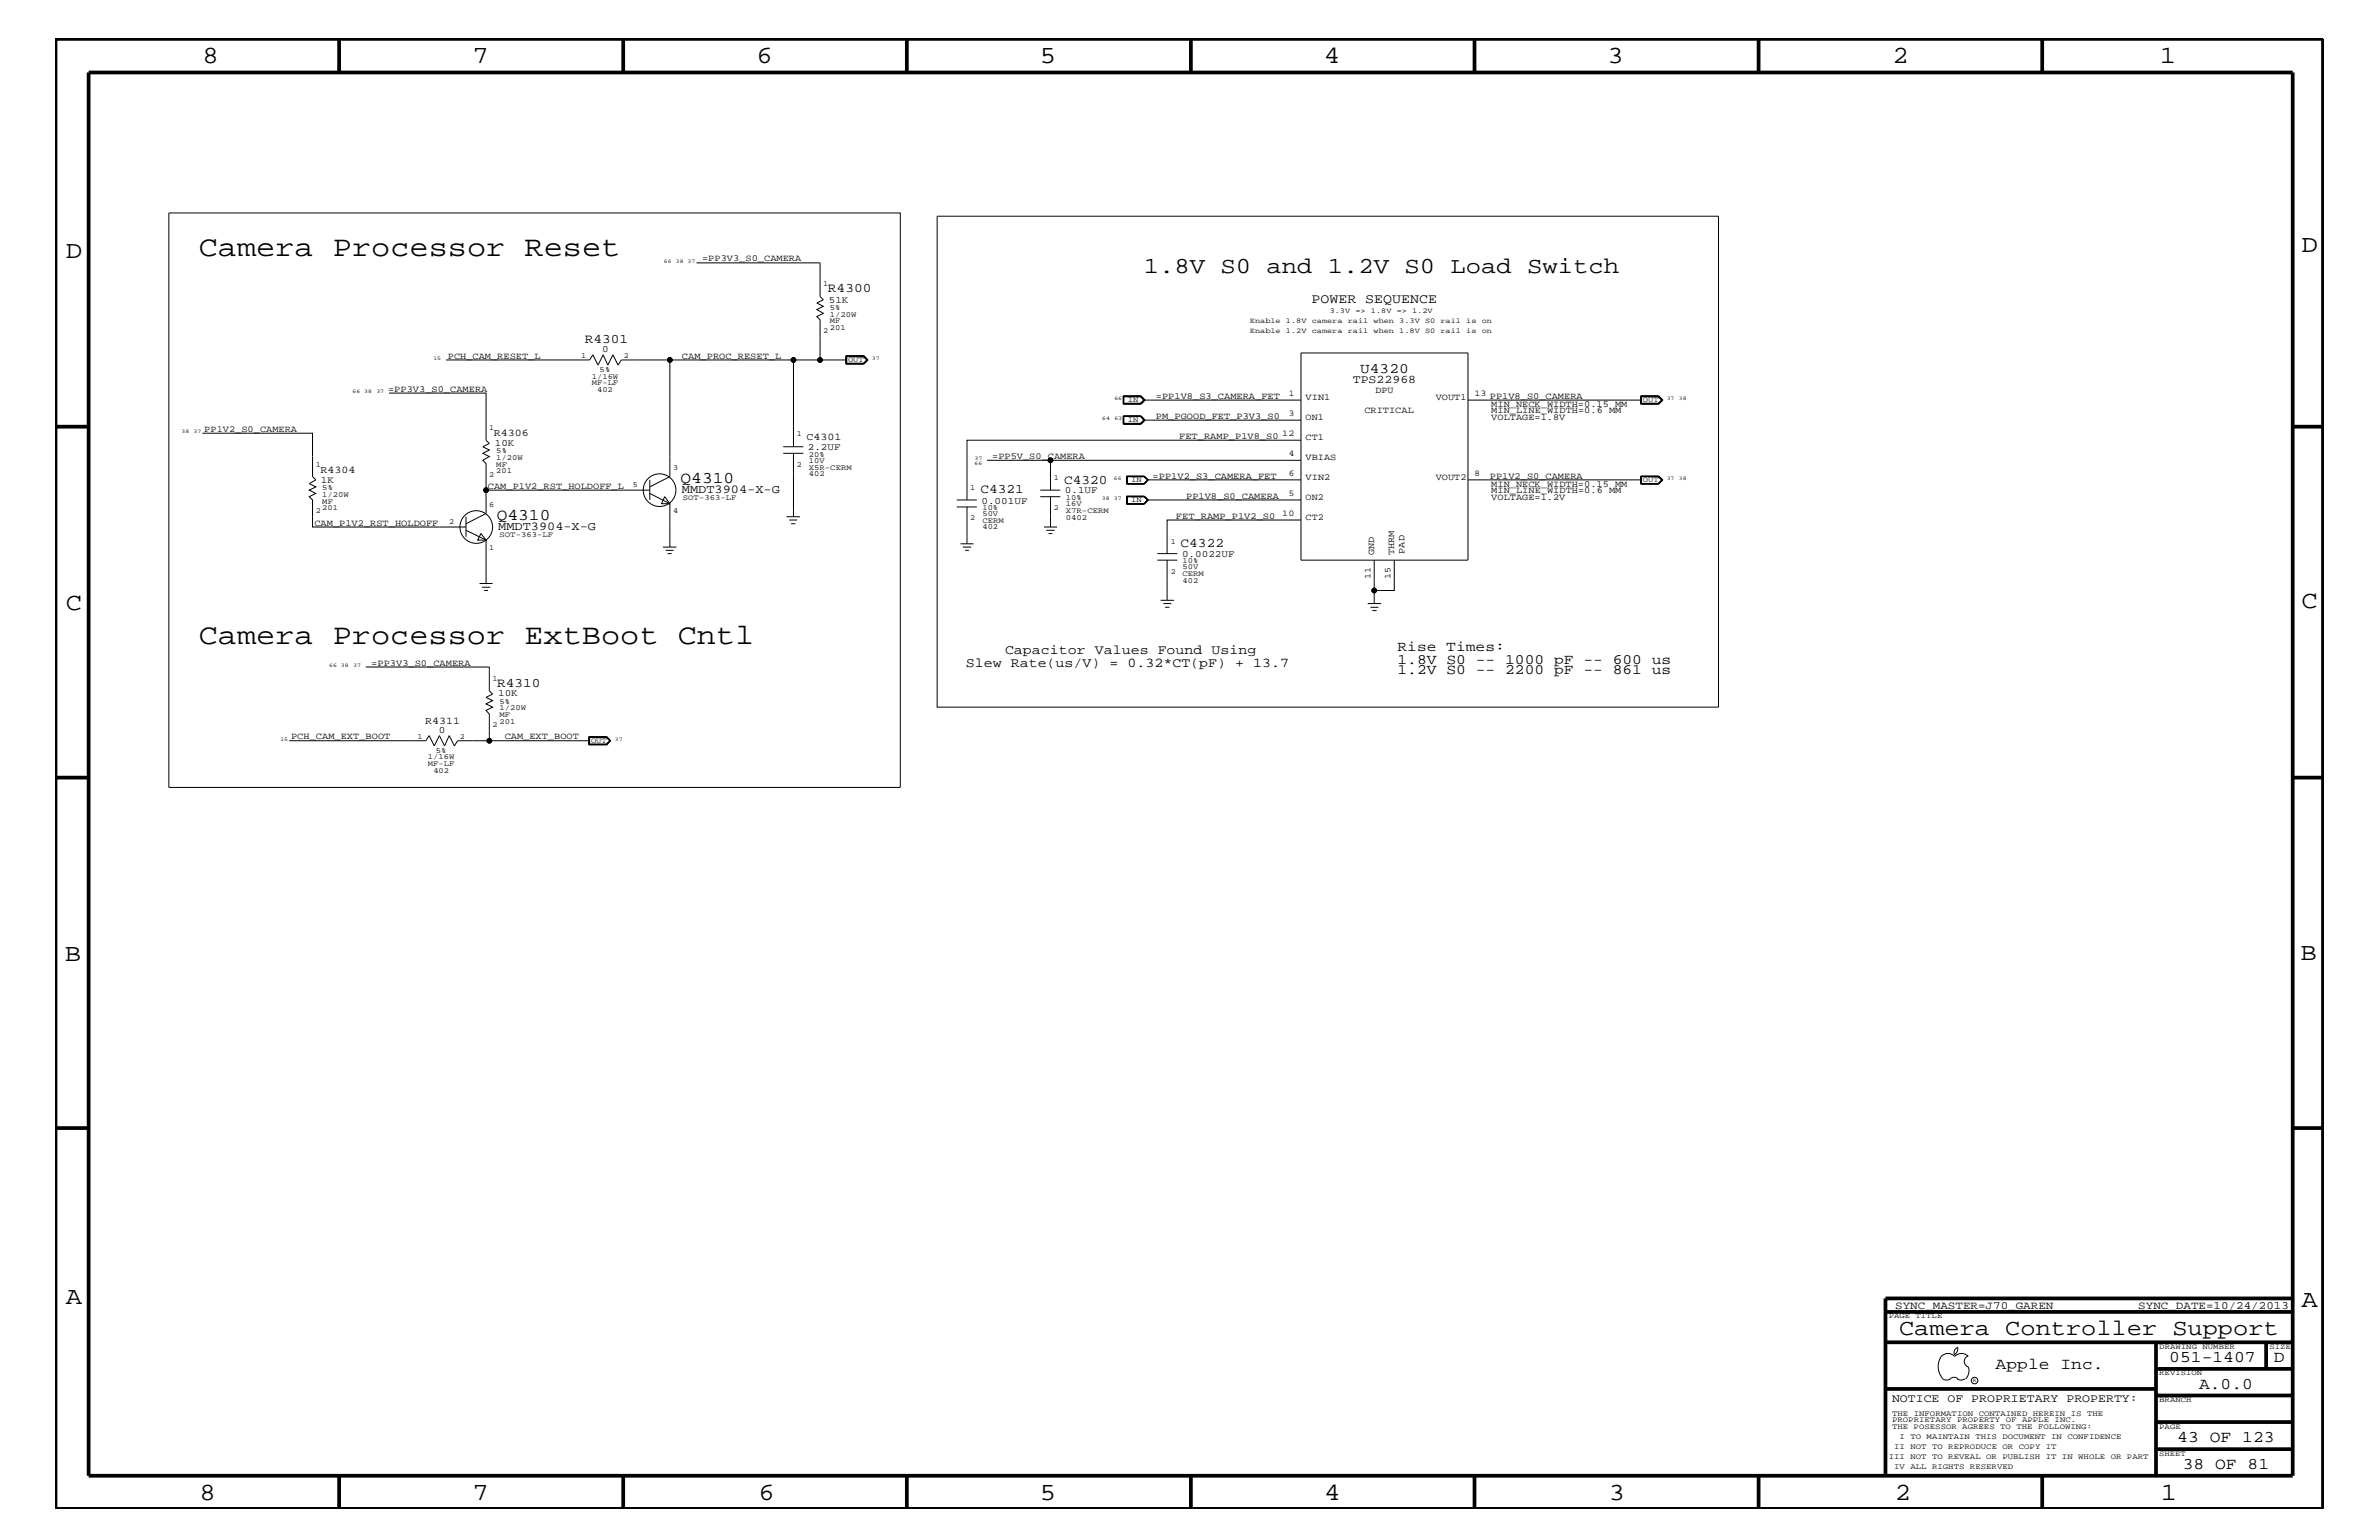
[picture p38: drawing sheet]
<svg xmlns="http://www.w3.org/2000/svg" width="432mm" height="279mm" viewBox="0 0 432 279" stroke-linecap="round" stroke-linejoin="round" font-family="sans-serif">
<defs><g id="words">
<g font-size="5.2">
<text x="36.1" y="46.5">Camera Processor Reset</text>
<text x="36.1" y="116.8">Camera Processor ExtBoot Cntl</text>
</g>
<g font-size="4.5">
<text x="36.7" y="11.5">8</text>
<text x="85.8" y="11.5">7</text>
<text x="137.3" y="11.5">6</text>
<text x="188.7" y="11.5">5</text>
<text x="240.3" y="11.5">4</text>
<text x="291.8" y="11.5">3</text>
<text x="343.5" y="11.5">2</text>
<text x="392" y="11.5">1</text>
<text x="11.9" y="46.8">D</text>
<text x="417.7" y="45.7">D</text>
<text x="11.9" y="110.6">C</text>
<text x="417.7" y="110.3">C</text>
<text x="11.8" y="174.3">B</text>
<text x="417.6" y="174.2">B</text>
<text x="11.9" y="236.7">A</text>
<text x="417.7" y="237.1">A</text>
<text x="36.2" y="272.1">8</text>
<text x="85.8" y="272.1">7</text>
<text x="137.7" y="272.1">6</text>
<text x="188.7" y="272.1">5</text>
<text x="240.4" y="272.1">4</text>
<text x="292" y="272.1">3</text>
<text x="343.9" y="272.1">2</text>
<text x="392.2" y="272.1">1</text>
</g>
<g font-size="4.1">
<text x="207.6" y="49.6">1.8V S0 and 1.2V S0 Load Switch</text>
<text x="344.7" y="242.3">Camera Controller Support</text>
</g>
<g font-size="3">
<text x="123.5" y="87.6">Q4310</text>
<text x="90.2" y="94.3">Q4310</text>
<text x="362.2" y="248.4">Apple Inc.</text>
<text x="393.7" y="247.1">051-1407</text>
<text x="399.2" y="252">A.0.0</text>
<text x="412.7" y="247.1">D</text>
<text x="395.2" y="261.6">43 OF 123</text>
<text x="396.2" y="266.6">38 OF 81</text>
</g>
<g font-size="2.6">
<text x="246.9" y="67.7">U4320</text>
<text x="253.7" y="118.1">Rise Times:</text>
<text x="253.7" y="122.3">1.2V S0 -- 2200 pF -- 861 us</text>
<text x="253.7" y="120.4">1.8V S0 -- 1000 pF -- 600 us</text>
</g>
<g font-size="2.5">
<text x="238" y="55">POWER SEQUENCE</text>
<text x="182.4" y="118.6">Capacitor Values Found Using</text>
<text x="175.3" y="121">Slew Rate(us/V) = 0.32*CT(pF) + 13.7</text>
</g>
<g font-size="2.4">
<text x="150.3" y="53">R4300</text>
<text x="106.1" y="62.3">R4301</text>
<text x="178" y="89.5">C4321</text>
<text x="193.1" y="87.7">C4320</text>
<text x="214.3" y="99.3">C4322</text>
<text x="90.3" y="124.6">R4310</text>
</g>
<g font-size="2.2">
<text x="123.8" y="89.5">MMDT3904-X-G</text>
<text x="90.4" y="96.2">MMDT3904-X-G</text>
</g>
<g font-size="2.1">
<text x="245.5" y="69.5">TPS22968</text>
<text x="343.4" y="254.4">NOTICE OF PROPRIETARY PROPERTY:</text>
</g>
<g font-size="2">
<text x="344" y="237.4">SYNC_MASTER=J70_GAREN</text>
<text x="388.1" y="237.4">SYNC_DATE=10/24/2013</text>
</g>
<g font-size="1.9">
<text x="89.7" y="79.1">R4306</text>
<text x="146.4" y="79.9">C4301</text>
<text x="58.2" y="85.8">R4304</text>
<text x="77.2" y="131.3">R4311</text>
</g>
<g font-size="1.8">
<text x="150.5" y="54.9">51K</text>
<text x="109.3" y="64">0</text>
<text x="89.8" y="80.9">10K</text>
<text x="146.6" y="81.6">2.2UF</text>
<text x="58.3" y="87.6">1K</text>
<text x="193.3" y="89.5">0.1UF</text>
<text x="178.1" y="91.4">0.001UF</text>
<text x="214.5" y="101">0.0022UF</text>
<text x="90.4" y="126.4">10K</text>
<text x="79.7" y="133">0</text>
</g>
<g font-size="1.7">
<text x="127.4" y="47.4">=PP3V3_S0_CAMERA</text>
<text x="81.3" y="65.1">PCH_CAM_RESET_L</text>
<text x="123.8" y="65.1">CAM_PROC_RESET_L</text>
<text x="70.4" y="71.1">=PP3V3_S0_CAMERA</text>
<text x="249.6" y="71.3">DPU</text>
<text x="209.8" y="76">PM_PGOOD_FET_P3V3_S0</text>
<text x="209.8" y="72.3">=PP1V8_S3_CAMERA_FET</text>
<text x="237" y="72.6">VIN1</text>
<text x="237" y="76.2">ON1</text>
<text x="247.6" y="75">CRITICAL</text>
<text x="260.6" y="72.6">VOUT1</text>
<text x="270.4" y="72.3">PP1V8_S0_CAMERA</text>
<text x="270.7" y="73.8">MIN_NECK_WIDTH=0.15 MM</text>
<text x="270.7" y="75">MIN_LINE_WIDTH=0.6 MM</text>
<text x="270.7" y="76.2">VOLTAGE=1.8V</text>
<text x="37.1" y="78.3">PP1V2_S0_CAMERA</text>
<text x="180.1" y="83.3">=PP5V_S0_CAMERA</text>
<text x="214" y="79.6">FET_RAMP_P1V8_S0</text>
<text x="237" y="83.5">VBIAS</text>
<text x="237" y="79.9">CT1</text>
<text x="88.6" y="88.7">CAM_P1V2_RST_HOLDOFF_L</text>
<text x="209.2" y="86.9">=PP1V2_S3_CAMERA_FET</text>
<text x="237" y="87.1">VIN2</text>
<text x="260.6" y="87.1">VOUT2</text>
<text x="270.4" y="86.9">PP1V2_S0_CAMERA</text>
<text x="270.7" y="88.3">MIN_NECK_WIDTH=0.15 MM</text>
<text x="270.7" y="89.5">MIN_LINE_WIDTH=0.6 MM</text>
<text x="57.1" y="95.4">CAM_P1V2_RST_HOLDOFF</text>
<text x="213.4" y="94.2">FET_RAMP_P1V2_S0</text>
<text x="215.3" y="90.5">PP1V8_S0_CAMERA</text>
<text x="237" y="90.7">ON2</text>
<text x="237" y="94.3">CT2</text>
<text x="270.7" y="90.7">VOLTAGE=1.2V</text>
<text x="249.4" y="100.8" transform="rotate(-90 249.4 100.8)">GND</text>
<text x="253.1" y="100.8" transform="rotate(-90 253.1 100.8)">THRM</text>
<text x="254.9" y="100.4" transform="rotate(-90 254.9 100.4)">PAD</text>
<text x="67.4" y="120.8">=PP3V3_S0_CAMERA</text>
<text x="52.8" y="134.1">PCH_CAM_EXT_BOOT</text>
<text x="91.6" y="134.1">CAM_EXT_BOOT</text>
</g>
<g font-size="1.6">
<text x="233.9" y="71.8">1</text>
<text x="267.6" y="71.8">13</text>
<text x="233.9" y="75.5">3</text>
<text x="232.7" y="79.1">12</text>
<text x="233.9" y="82.7">4</text>
<text x="233.9" y="86.4">6</text>
<text x="267.6" y="86.4">8</text>
<text x="232.7" y="93.7">10</text>
<text x="233.9" y="90">5</text>
<text x="248.8" y="105.1" transform="rotate(-90 248.8 105.1)">11</text>
<text x="252.4" y="105.1" transform="rotate(-90 252.4 105.1)">15</text>
</g>
<g font-size="1.4">
<text x="149.4" y="51.9">1</text>
<text x="150.6" y="58.6">MF</text>
<text x="150.6" y="57.4">1/20W</text>
<text x="150.6" y="56.2">5%</text>
<text x="150.6" y="59.8">201</text>
<text x="226.9" y="58.6">Enable 1.8V camera rail when 3.3V S0 rail is on</text>
<text x="241.3" y="56.8">3.3V =&gt; 1.8V =&gt; 1.2V</text>
<text x="105.5" y="64.9">1</text>
<text x="113.2" y="64.9">2</text>
<text x="149.4" y="60.4">2</text>
<text x="153.9" y="65.6">OUT</text>
<text x="226.9" y="60.4">Enable 1.2V camera rail when 1.8V S0 rail is on</text>
<text x="107.4" y="69.9">MF-LF</text>
<text x="107.4" y="68.7">1/16W</text>
<text x="108.4" y="71.1">402</text>
<text x="108.8" y="67.5">5%</text>
<text x="204.7" y="76.6">IN</text>
<text x="204.7" y="72.9">IN</text>
<text x="298.2" y="72.9">OUT</text>
<text x="88.8" y="78">1</text>
<text x="90.1" y="82.2">5%</text>
<text x="90.1" y="83.5">1/20W</text>
<text x="144.6" y="79.2">1</text>
<text x="146.8" y="82.8">20%</text>
<text x="146.8" y="83.9">10V</text>
<text x="57.3" y="84.7">1</text>
<text x="58.5" y="88.9">5%</text>
<text x="88.8" y="86.5">2</text>
<text x="90.1" y="84.7">MF</text>
<text x="90.1" y="85.9">201</text>
<text x="114.9" y="88.3">5</text>
<text x="122.2" y="85.3">3</text>
<text x="144.6" y="84.7">2</text>
<text x="146.8" y="85.2">X5R-CERM</text>
<text x="146.8" y="86.4">402</text>
<text x="176.1" y="88.9">1</text>
<text x="191.3" y="87.1">1</text>
<text x="205.3" y="87.5">IN</text>
<text x="298.2" y="87.5">OUT</text>
<text x="57.3" y="93.2">2</text>
<text x="58.5" y="91.4">MF</text>
<text x="58.5" y="92.6">201</text>
<text x="58.5" y="90.1">1/20W</text>
<text x="81.5" y="95">2</text>
<text x="88.8" y="92">6</text>
<text x="122.2" y="93.2">4</text>
<text x="124" y="90.7">SOT-363-LF</text>
<text x="176.1" y="94.3">2</text>
<text x="178.3" y="92.6">10%</text>
<text x="178.3" y="94.9">CERM</text>
<text x="178.3" y="93.7">50V</text>
<text x="191.3" y="92.6">2</text>
<text x="193.5" y="93.1">X7R-CERM</text>
<text x="193.5" y="91.8">16V</text>
<text x="193.5" y="90.7">10%</text>
<text x="193.5" y="94.3">0402</text>
<text x="205.3" y="91.1">IN</text>
<text x="88.8" y="99.9">1</text>
<text x="90.7" y="97.4">SOT-363-LF</text>
<text x="178.3" y="96">402</text>
<text x="212.5" y="98.7">1</text>
<text x="212.5" y="104.1">2</text>
<text x="214.6" y="103.3">50V</text>
<text x="214.6" y="104.6">CERM</text>
<text x="214.6" y="102.2">10%</text>
<text x="214.6" y="105.8">402</text>
<text x="89.4" y="123.5">1</text>
<text x="89.4" y="131.9">2</text>
<text x="90.7" y="130.2">MF</text>
<text x="90.7" y="131.3">201</text>
<text x="90.7" y="128.9">1/20W</text>
<text x="90.7" y="127.7">5%</text>
<text x="75.8" y="134.1">1</text>
<text x="77.7" y="137.8">1/16W</text>
<text x="79.1" y="136.6">5%</text>
<text x="83.5" y="134.1">2</text>
<text x="107.3" y="134.7">OUT</text>
<text x="77.7" y="139">MF-LF</text>
<text x="78.7" y="140.2">402</text>
<text x="342.8" y="239.2">PAGE TITLE</text>
<text x="391.9" y="244.7">DRAWING NUMBER</text>
<text x="411.9" y="244.7">SIZE</text>
<text x="391.9" y="249.5">REVISION</text>
<text x="343.4" y="256.8">THE INFORMATION CONTAINED HEREIN IS THE</text>
<text x="391.9" y="254.4">BRANCH</text>
<text x="343.4" y="258">PROPRIETARY PROPERTY OF APPLE INC.</text>
<text x="343.4" y="259.3">THE POSESSOR AGREES TO THE FOLLOWING:</text>
<text x="343.8" y="262.9">II NOT TO REPRODUCE OR COPY IT</text>
<text x="344.8" y="261.1">I TO MAINTAIN THIS DOCUMENT IN CONFIDENCE</text>
<text x="391.9" y="259.3">PAGE</text>
<text x="342.8" y="264.7">III NOT TO REVEAL OR PUBLISH IT IN WHOLE OR PART</text>
<text x="343.8" y="266.6">IV ALL RIGHTS RESERVED</text>
<text x="391.9" y="264.1">SHEET</text>
</g>
<g font-size="1">
<text x="120.5" y="47.7">66</text>
<text x="122.7" y="47.7">38 37</text>
<text x="78.7" y="65.3">15</text>
<text x="158.2" y="65.3">37</text>
<text x="64" y="71.3">66 38</text>
<text x="68.3" y="71.3">37</text>
<text x="200.1" y="76.2">64</text>
<text x="202.3" y="76.2">63</text>
<text x="202.3" y="72.6">66</text>
<text x="302.5" y="72.6">37</text>
<text x="304.7" y="72.6">38</text>
<text x="32.9" y="78.6">38</text>
<text x="35.1" y="78.6">37</text>
<text x="176.9" y="83.5">37</text>
<text x="176.9" y="84.4">66</text>
<text x="202.2" y="87.1">66</text>
<text x="302.5" y="87.1">37</text>
<text x="304.7" y="87.1">38</text>
<text x="200" y="90.7">38</text>
<text x="202.2" y="90.7">37</text>
<text x="59.8" y="121">66 38</text>
<text x="64.1" y="121">37</text>
<text x="50.9" y="134.4">15</text>
<text x="111.6" y="134.4">37</text>
<text x="358.1" y="250.7">R</text>
</g>
</g></defs>
<g fill="none" stroke="#000" stroke-width=".18">
<path d="M30.6 38.6h132.8v104.3h-132.8zM170.1 39.2h141.8v89.1h-141.8zM126.4 47.7h22.4v6.1l.6 .6-1.1 .6 1.1 .6-1.1 .6 1.1 .6-1.1 .6 .5 .6v7.3h4.9M36.7 78.6h20v7.9l.6 .6-1.2 .6 1.2 .6-1.2 .6 1.2 .6-1.2 .6 .6 .6v4.9h27.9M70.6 71.3h17.6v8.6l.6 .6-1.2 .6 1.2 .5-1.2 .6 1.2 .6-1.2 .7 .6 .6v4.8h29.7M80.9 65.3h26.1l.6-.9 .9 1.8 1-1.8 .8 1.8 1-1.8 .9 1.8 .6-.9h31.2M121.6 65.3v21.2l-3.7 1.8M148.8 65.3h-4.8v15.8M153.5 64.5h3.3l.8 .8-.8 .8h-3.3zM153.6 64.5v1.5h3.2l.7-.7-.7-.8M153.7 64.7h3l.6 .6-.6 .6h-3M153.7 66v-1.4h3l.7 .7-.7 .7"/>
<path d="M203.9 75.5h3.2l.8 .7-.8 .8h-3.2zM203.9 71.8h3.2l.8 .8-.8 .7h-3.2zM204 71.9h3l.7 .7-.7 .6h-3zM204 72h3l.6 .6M207 75.6h-3v1.2h3M207 75.6l.7 .6-.7 .6M207 75.6l.6 .6M207.1 75.5l.7 .7-.7 .7h-3.2M207.1 71.8l.7 .8-.7 .7h-3.2M207.6 76.2h28.5M207.6 72.6h28.5M207.6 76.2l-.6 .6"/>
<path d="M207.6 72.6l-.6 .6M236.1 79.9h-60.6v10.8M236.1 64h30.3v37.6h-30.3zM266.4 72.6h31.5M297.8 71.8h3.3l.7 .8-.7 .7h-3.3zM297.9 71.8v1.5h3.1l.8-.7-.8-.8M297.9 73.2h3.1M297.9 71.9h3.1l.7 .7-.7 .6M297.9 73.2v-1.2h3.1l.6 .6-.6 .6M84.6 93.8v3.6M84.6 96.2l3.6 1.8v7.9M87.3 96.8l.9 1.2h-1.5z"/>
<path d="M88.2 88.9v4.3l-3.6 1.8M117.9 87.1v3.6M117.9 89.5l3.7 1.9v7.9M120.3 99.3h2.5M120.7 90.1l.9 1.3h-1.5zM120.8 99.9h1.5M142.2 82.2h3.6M142.2 81.1h3.6M142.7 93.8h2.5M143.3 94.3h1.4M143.6 95h.8M144 82.2v11.6"/>
<path d="M173.7 90.7h3.6M173.7 92h3.6M174.3 98.7h2.4M174.8 99.3h1.5M175.2 99.9h.7M175.5 92v6.7M179.2 83.5h56.9M188.8 90.1h3.6M188.8 88.9h3.6M189.5 95.6h2.4M189.9 96.2h1.5M190.3 96.8h.7"/>
<path d="M190.7 83.5v5.4M190.7 90.1v5.5M204.6 86.5h3.1l.6 .6-.6 .6h-3.1zM204.6 90.1h3.1l.6 .6-.6 .7h-3.1zM204.6 86.5v1.2M204.6 90.1v1.3M207.6 86.5l.7 .6M207.6 90.1l.7 .6M207.7 86.4h-3.2v1.4h3.2M207.7 86.4l.7 .7-.7 .7M207.7 90h-3.2v1.5h3.2M207.7 90l.7 .7-.7 .8"/>
<path d="M208.3 87.1h27.8M208.3 90.7h27.8M208.3 87.1l-.7 .6M208.3 90.7l-.7 .7M236.1 94.3h-24.3v6.1M266.4 87.1h31.5M297.8 86.4h3.3l.7 .7-.7 .7h-3.3zM297.9 87.7h3.1M297.9 86.5h3.1M297.9 86.4v1.4M297.9 86.5v1.2M301 86.4l.8 .7-.8 .7"/>
<path d="M301 86.5l.7 .6-.7 .6M301 86.5l.6 .6-.6 .6M87 105.9h2.4M87.5 106.5h1.5M87.9 107.1h.7M121.2 100.4h.7M210.1 101.6h3.6M210.1 100.4h3.6M210.7 108.9h2.4M211.2 109.5h1.4M211.5 110.2h.8M211.8 101.6v7.3"/>
<path d="M248.2 109.5h2.5M248.8 110.2h1.4M249.1 110.8h.8M249.4 101.6v7.9M253.1 101.6v5.5h-3.7M66.4 121h22.4v4.3l.6 .6-1.2 .6 1.2 .6-1.2 .6 1.2 .6-1.2 .6 .6 .7v4.8h-5.7l-.6 .9-1-1.8-.8 1.8-.9-1.8-1 1.8-.9-1.8-.6 .9h-24.8M88.8 134.4h18.2M106.8 133.6h3.4l.6 .8-.6 .8h-3.4zM107 133.8h3.1l.6 .6-.6 .6h-3.1zM110.1 133.7h-3.2v1.4h3.2M110.1 133.7l.7 .7M110.1 133.7l.6 .7-.6 .7"/>
<path d="M110.8 134.4l-.7 .7M352.3 246.1a1.72 1.72 0 0 1 2.5 0 1.69 1.69 0 0 1 2.4 0M352.4 246a3.2 3.2 0 0 0 .4 4.3l.8 .1 .4-.2M354 250.2l.7-.3 .7 .3M355.2 250.2l.7 .2 .7-.2M355.3 244.4v.3a1.18 1.18 0 0 1-.6 1.1M355.4 244.4a.99 .99 0 0 0-.6 1.4M357.2 246a1.04 1.04 0 0 0-.7 1 1.04 1.04 0 0 0 .7 1M357.3 248l.1 .7a2.11 2.11 0 0 1-.6 1.5"/>
<circle cx="121.6" cy="65.3" r=".42"/>
<circle cx="144" cy="65.3" r=".42"/>
<circle cx="148.8" cy="65.3" r=".42"/>
<circle cx="86.4" cy="95.6" r="2.96"/>
<circle cx="88.2" cy="88.9" r=".42"/>
<circle cx="119.7" cy="88.9" r="2.96"/>
<circle cx="190.7" cy="83.5" r=".42"/>
<circle cx="249.4" cy="107.1" r=".42"/>
<circle cx="88.8" cy="134.4" r=".42"/>
<circle cx="358.4" cy="250.5" r=".59"/>
</g>
<g fill="none" stroke="#000" stroke-width=".68" stroke-linecap="butt">
<path d="M10.1 7.1h411.5v266.7h-411.5zM16.1 13.2h400v254.5h-400zM61.6 7.1v6.1M113.1 7.1v6.1M164.6 7.1v6.1M216.2 7.1v6.1M267.6 7.1v6.1M319.2 7.1v6.1M370.7 7.1v6.1M10.1 77.4h6M416.1 77.4h5.5M10.1 141.1h6"/>
<path d="M416.1 141.1h5.5M10.1 204.7h6M416.1 204.7h5.5M342.2 238h73.9M416.1 235.6h-73.9v32.1M342.2 243.5h73.9M342.2 252h49.1M391.3 248.4h24.8M391.3 243.5v24.2M391.3 258h24.8M391.3 253.2h24.8M411.3 243.5v4.9"/>
<path d="M61.6 267.7v6.1M113.1 267.7v6.1M164.6 267.7v6.1M216.2 268v5.8M267.6 267.7v6.1M319.2 267.7v6.1M370.7 267.7v6.1M391.3 262.9h24.8"/>
</g>
<g fill="#000">
<circle cx="121.6" cy="65.3" r=".42"/>
<circle cx="144" cy="65.3" r=".42"/>
<circle cx="148.8" cy="65.3" r=".42"/>
<circle cx="88.2" cy="88.9" r=".42"/>
<circle cx="190.7" cy="83.5" r=".42"/>
<circle cx="249.4" cy="107.1" r=".42"/>
<circle cx="88.8" cy="134.4" r=".42"/>
</g>
<use href="#words"/>
</svg>
